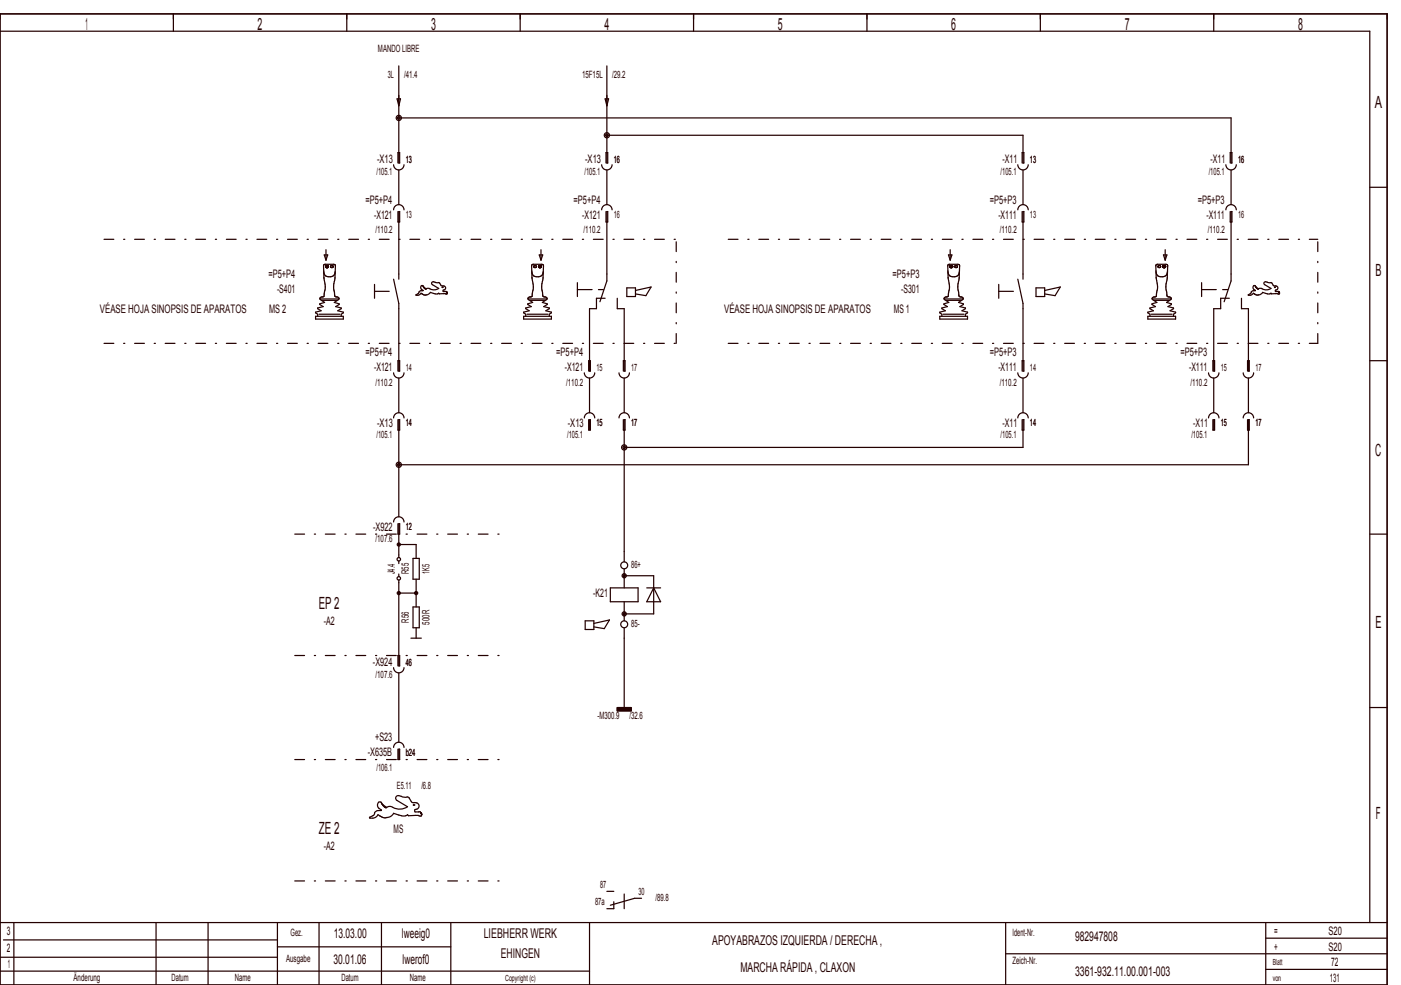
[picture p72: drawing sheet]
<svg xmlns="http://www.w3.org/2000/svg" width="404mm" height="284mm" viewBox="0 0 404 284" stroke-linecap="round" stroke-linejoin="round" font-family="sans-serif">
<defs><g id="words">
<g font-size="4.8" fill="#240000">
<text x="24.6" y="8.6">1</text>
<text x="74.3" y="8.6">2</text>
<text x="124.3" y="8.6">3</text>
<text x="174.3" y="8.6">4</text>
<text x="224.3" y="8.6">5</text>
<text x="274.3" y="8.6">6</text>
<text x="324.3" y="8.6">7</text>
<text x="374.3" y="8.6">8</text>
<text x="396.5" y="31.1">A</text>
<text x="396.7" y="79.6">B</text>
<text x="396.6" y="131.6">C</text>
<text x="91.9" y="175.6">EP 2</text>
<text x="396.7" y="181.1">E</text>
<text x="396.8" y="236.1">F</text>
<text x="91.9" y="240.6">ZE 2</text>
</g>
<g font-size="3.9" fill="#240000">
<text x="96.2" y="270.3">13.03.00</text>
<text x="115.9" y="270.3">lweeig0</text>
<text x="139.5" y="270.3">LIEBHERR WERK</text>
<text x="205.4" y="272.3">APOYABRAZOS IZQUIERDA / DERECHA ,</text>
<text x="310" y="271.3">982947808</text>
<text x="96.2" y="277.8">30.01.06</text>
<text x="116.1" y="277.8">lwerof0</text>
<text x="144.4" y="276.3">EHINGEN</text>
<text x="213.5" y="280.3">MARCHA RÁPIDA , CLAXON</text>
<text x="310" y="281.3">3361­932.11.00.001­003</text>
</g>
<g font-size="3.4" fill="#240000">
<text x="108.7" y="47.1">­X13</text>
<text x="168.7" y="47.1">­X13</text>
<text x="289.1" y="47.1">­X11</text>
<text x="349.1" y="47.1">­X11</text>
<text x="105.4" y="58.7">=P5+P4</text>
<text x="165.4" y="58.7">=P5+P4</text>
<text x="285.4" y="58.7">=P5+P3</text>
<text x="345.4" y="58.7">=P5+P3</text>
<text x="107.9" y="63.1">­X121</text>
<text x="167.9" y="63.1">­X121</text>
<text x="287.9" y="63.1">­X111</text>
<text x="347.9" y="63.1">­X111</text>
<text x="77.4" y="80.1">=P5+P4</text>
<text x="257.4" y="80.1">=P5+P3</text>
<text x="79.9" y="84.4">­S401</text>
<text x="259.9" y="84.4">­S301</text>
<text x="28.8" y="90.1">VÉASE HOJA SINOPSIS DE APARATOS</text>
<text x="77.6" y="90.1">MS 2</text>
<text x="208.8" y="90.1">VÉASE HOJA SINOPSIS DE APARATOS</text>
<text x="257.7" y="90.1">MS 1</text>
<text x="105.4" y="102.7">=P5+P4</text>
<text x="107.9" y="107.1">­X121</text>
<text x="160.4" y="102.7">=P5+P4</text>
<text x="162.9" y="107.1">­X121</text>
<text x="285.4" y="102.7">=P5+P3</text>
<text x="287.9" y="107.1">­X111</text>
<text x="340.4" y="102.7">=P5+P3</text>
<text x="342.9" y="107.1">­X111</text>
<text x="108.7" y="123.1">­X13</text>
<text x="163.7" y="123.1">­X13</text>
<text x="289.1" y="123.1">­X11</text>
<text x="344.1" y="123.1">­X11</text>
<text x="107.6" y="153.1">­X922</text>
<text x="171.1" y="172.1">­K21</text>
<text x="93.4" y="180.1">­A2</text>
<text x="107.5" y="192.1">­X924</text>
<text x="108.2" y="213.7">+S23</text>
<text x="106" y="218.1">­X635B</text>
<text x="93.4" y="245.1">­A2</text>
<text x="113.5" y="240.1">MS</text>
<text x="2" y="269.6">3</text>
<text x="367.5" y="269.6">=</text>
<text x="383.1" y="269.6">S20</text>
<text x="2" y="274.6">2</text>
<text x="367.5" y="274.1">+</text>
<text x="383.1" y="274.1">S20</text>
<text x="2.2" y="279.1">1</text>
<text x="383.9" y="278.6">72</text>
<text x="383.5" y="283.1">131</text>
</g>
<g font-size="2.9" fill="#240000">
<text x="109" y="14.9">MANDO LIBRE</text>
<text x="111.8" y="22.4">3L</text>
<text x="116.5" y="22.4">/41.4</text>
<text x="167.8" y="22.4">15F15L</text>
<text x="176.5" y="22.4">/29.2</text>
<text x="117" y="46.9">13</text>
<text x="177" y="46.9">16</text>
<text x="297" y="46.9">13</text>
<text x="357" y="46.9">16</text>
<text x="108.6" y="50.4">/105.1</text>
<text x="168.6" y="50.4">/105.1</text>
<text x="288.6" y="50.4">/105.1</text>
<text x="348.6" y="50.4">/105.1</text>
<text x="117" y="62.9">13</text>
<text x="177" y="62.9">16</text>
<text x="297" y="62.9">13</text>
<text x="357" y="62.9">16</text>
<text x="108.3" y="67.3">/110.2</text>
<text x="168.3" y="67.3">/110.2</text>
<text x="288.3" y="67.3">/110.2</text>
<text x="348.3" y="67.3">/110.2</text>
<text x="117" y="106.9">14</text>
<text x="172" y="106.9">15</text>
<text x="182" y="106.9">17</text>
<text x="297" y="106.9">14</text>
<text x="352" y="106.9">15</text>
<text x="362" y="106.9">17</text>
<text x="108.3" y="111.3">/110.2</text>
<text x="163.3" y="111.3">/110.2</text>
<text x="288.3" y="111.3">/110.2</text>
<text x="343.3" y="111.3">/110.2</text>
<text x="117" y="122.9">14</text>
<text x="172" y="122.9">15</text>
<text x="182" y="122.9">17</text>
<text x="297" y="122.9">14</text>
<text x="352" y="122.9">15</text>
<text x="362" y="122.9">17</text>
<text x="108.6" y="126.4">/105.1</text>
<text x="163.6" y="126.4">/105.1</text>
<text x="288.6" y="126.4">/105.1</text>
<text x="343.6" y="126.4">/105.1</text>
<text x="117" y="152.9">12</text>
<text x="108.3" y="156.4">/107.6</text>
<text x="113.9" y="165.6" transform="rotate(-90 113.9 165.6)">J4.4</text>
<text x="117.9" y="165.5" transform="rotate(-90 117.9 165.5)">R55</text>
<text x="123.9" y="165.5" transform="rotate(-90 123.9 165.5)">1K5</text>
<text x="182" y="163.9">86+</text>
<text x="117.9" y="179.5" transform="rotate(-90 117.9 179.5)">R56</text>
<text x="123.9" y="180.1" transform="rotate(-90 123.9 180.1)">500R</text>
<text x="182" y="180.9">85­</text>
<text x="117" y="191.9">46</text>
<text x="108.3" y="195.4">/107.6</text>
<text x="172.3" y="207.4">­M300.9</text>
<text x="181.5" y="207.4">/32.6</text>
<text x="117" y="217.9">b24</text>
<text x="108.6" y="222.3">/106.1</text>
<text x="114.5" y="227.4">E5.11</text>
<text x="121.5" y="227.4">/6.8</text>
<text x="173.1" y="256">87</text>
<text x="184.1" y="258">30</text>
<text x="171.6" y="261">87a</text>
<text x="189" y="259.9">/89.8</text>
<text x="83.8" y="269.9">Gez.</text>
<text x="292" y="269.9">Ident­Nr.</text>
<text x="82.5" y="277.4">Ausgabe</text>
<text x="292" y="277.9">Zeich­Nr.</text>
<text x="21.2" y="282.9">Änderung</text>
<text x="49.5" y="282.9">Datum</text>
<text x="67.7" y="282.9">Name</text>
<text x="98.5" y="282.9">Datum</text>
<text x="118.2" y="282.9">Name</text>
</g>
<g font-size="2.4" fill="#240000">
<text x="367" y="278.3">Blatt</text>
<text x="145.7" y="282.8">Copyright (c)</text>
<text x="367" y="282.8">von</text>
</g>
</g></defs>
<g fill="none" stroke="#240000" stroke-width=".35">
<path d="M0 4h400v280h-400zM0 9h395v257M50 4v5M100 4v5M115 19v28h.2v-3h-.4v3M150 4v5M175 19v28h.3v-3h-.6v3M200 4v5M250 4v5M300 4v5M350 4v5M114.5 28.5h1l-.5 2z"/>
<path d="M115 34h240v13h.2v-3h-.4v3M174.5 28.5h1l-.5 2zM175 39h120v8h.2v-3h-.5v3M113.5 47.5a1.5 1.5 0 0 0 1.5 1.5 1.5 1.5 0 0 0 1.5-1.5M115 49v10M173.5 47.5a1.5 1.5 0 0 0 1.5 1.5 1.5 1.5 0 0 0 1.5-1.5M175 49v10M293.5 47.5a1.5 1.5 0 0 0 1.5 1.5 1.5 1.5 0 0 0 1.5-1.5M295 49v10M353.5 47.5a1.5 1.5 0 0 0 1.5 1.5 1.5 1.5 0 0 0 1.5-1.5M355 49v10M395 54h5"/>
<path d="M93.3 78.1a1.66 1.66 0 0 0 1.6 1.7 1.66 1.66 0 0 0 1.8-1.5M93.4 76.3l2.8-.1 .5 .2-.1 3.6a9.1 9.1 0 0 0 .1 5.5l.9 .3 .2 .4h-5.6l.2-.4 .8-.2a8.3 8.3 0 0 0 .2-5.6zM93.5 73.5h1l-.5 1.5zM93.9 76.9h.1M93.9 76.8h.1M93.9 76.9v.1M93.9 77h.1M94 76.7v.3M94 76.7h.1M94 77v.1M94 76.7l-.1 .1M94 72v3"/>
<path d="M94 76.6h.6M94 76.6v.5M94 77.1h.1M94 76.6v.1M94.1 77.1h.1M94.1 76.6h-.1M94.1 76.6v.5M94.1 77.1h.4M94.1 76.6h.1M94.1 76.6h.4M94.1 77.1l.1 .1M94.2 77.1v.1"/>
<path d="M94.2 76.6h.1M94.2 76.6h-.1M94.4 77.1v.1M94.4 76.6h.1M94.5 76.6h.1M94.5 77.1l-.1 .1M94.5 77.1h.1M94.5 76.6v.5M94.6 76.7h.1M94.6 76.6v.5M94.6 76.6v.1M94.6 77.1h-.1"/>
<path d="M94.6 76.8h.1M94.6 76.7v.3M94.6 76.7l.1 .1M94.6 77v.1M94.7 77h-.1M94.7 76.8h.1M94.7 76.9v.1M94.7 76.8v.1M95.4 76.6a.34 .34 0 0 0 .3 .6 .34 .34 0 0 0 .3-.6M95.5 76.6h.4M95.5 76.6h-.1M95.9 76.6h.1"/>
<path d="M113.5 60.5a1.5 1.5 0 0 1 1.5-1.5 1.5 1.5 0 0 1 1.5 1.5M114.8 61v3h.4v-3h-.2v19.5M153.3 78.1a1.66 1.66 0 0 0 1.6 1.7 1.66 1.66 0 0 0 1.8-1.5M153.4 76.3l2.8-.1 .5 .2-.1 3.6a9.1 9.1 0 0 0 .1 5.5l.9 .3 .2 .4h-5.6l.2-.4 .8-.2a8.3 8.3 0 0 0 .2-5.6zM154.5 77.1h.1M155.3 76.9h.1M155.3 76.8h.1M155.3 76.9v.1M155.3 77h.1M155.3 76.8v.2M155.4 76.7h.1M155.4 76.7v.3"/>
<path d="M155.4 76.7l-.1 .1M155.4 77v.1M155.4 76.6h.6M155.4 77.1h.1M155.4 76.6v.5M155.4 76.6v.1M155.5 76.6h-.1M155.5 77.1h.1M155.5 77.1h.4M155.5 76.6v.5M155.5 73.5h1l-.5 1.5zM155.5 76.6h.4"/>
<path d="M155.5 76.6h.1M155.5 77.1l.1 .1M155.6 77.1v.1M155.6 76.6h.1M155.6 76.6h-.1M155.8 77.1v.1M155.8 76.6h.1M155.9 76.6h.1M155.9 77.1l-.1 .1M155.9 77.1h.1M155.9 76.6v.5M156 76.7h.1"/>
<path d="M156 76.6v.5M156 77.1h-.1M156 76.6v.1M156 72v3M156 76.8h.1M156 76.7l.1 .1M156.1 77l-.1 .1M156.1 76.8v.2M156.1 76.8h.1M156.1 76.9v.1M173.5 60.5a1.5 1.5 0 0 1 1.5-1.5 1.5 1.5 0 0 1 1.5 1.5M174.7 61v3h.6v-3h-.3v20l-2 6"/>
<path d="M273.3 78.1a1.66 1.66 0 0 0 1.6 1.7 1.66 1.66 0 0 0 1.8-1.5M273.4 76.3l2.8-.1 .5 .2-.1 3.6a9.1 9.1 0 0 0 .1 5.5l.9 .3 .2 .4h-5.6l.2-.4 .8-.2a8.3 8.3 0 0 0 .2-5.6zM273.5 73.5h1l-.5 1.5zM273.9 76.9h.1M273.9 76.8h.1M273.9 76.8v.1M273.9 76.9v.1M273.9 77h.1M274 76.7h.1M274 76.7v.3M274 77v.1M274 76.7l-.1 .1"/>
<path d="M274 72v3M274 76.6h.6M274 77.1h.1M274 76.6v.5M274 76.6v.1M274.1 77.1h.1M274.1 76.6h-.1M274.1 77.1h.4M274.1 76.6v.5M274.1 76.6h.4M274.1 76.6h.1M274.1 77.1l.1 .1"/>
<path d="M274.2 77.1v.1M274.2 76.6h.1M274.2 76.6h-.1M274.4 77.1v.1M274.4 76.6h.1M274.5 76.6h.1M274.5 77.1l-.1 .1M274.5 77.1h.1M274.5 76.6v.5M274.6 76.7h.1M274.6 76.6v.5M274.6 76.6v.1"/>
<path d="M274.6 77.1h-.1M274.6 76.8h.1M274.6 76.7v.3M274.6 76.7l.1 .1M274.6 77v.1M274.7 77h-.1M274.7 76.8h.1M274.7 76.9v.1M275.9 77.1h.1M293.5 60.5a1.5 1.5 0 0 1 1.5-1.5 1.5 1.5 0 0 1 1.5 1.5M294.7 61v3h.5v-3h-.2v19.5M333.3 78.1a1.66 1.66 0 0 0 1.6 1.7 1.66 1.66 0 0 0 1.8-1.5"/>
<path d="M333.4 76.3l2.8-.1 .5 .2-.1 3.6a9.1 9.1 0 0 0 .1 5.5l.9 .3 .2 .4h-5.6l.2-.4 .8-.2a8.3 8.3 0 0 0 .2-5.6zM333.9 77a.38 .38 0 0 1 .4-.4 .38 .38 0 0 1 .4 .4M333.9 77h.1M334 77h.6M334.7 77h-.1M335.3 76.9h.1M335.3 76.8h.1M335.3 76.9v.1M335.3 77h.1M335.3 76.8v.2M335.4 76.7h.1M335.4 76.7v.3"/>
<path d="M335.4 76.7l-.1 .1M335.4 77v.1M335.4 76.6h.6M335.4 77.1h.1M335.4 76.6v.5M335.4 76.6v.1M335.5 77.1h.1M335.5 77.1h.4M335.5 73.5h1l-.5 1.5zM335.5 76.6h.4M335.5 76.6v.5M335.5 76.6h-.1"/>
<path d="M335.5 77.1l.1 .1M335.6 77.1v.1M335.6 76.6h.1M335.6 76.6h-.1M335.8 77.1v.1M335.8 76.6h.1M335.9 76.6h.1M335.9 77.1l-.1 .1M335.9 77.1h.1M335.9 76.6v.5M336 76.7h.1M336 77.1h-.1"/>
<path d="M336 76.6v.1M336 72v3M336 76.8h.1M336 76.7v.3M336 77v.1M336 76.7l.1 .1M336.1 77h-.1M336.1 76.8v.2M336.1 76.8h.1M336.1 76.9v.1M353.5 60.5a1.5 1.5 0 0 1 1.5-1.5 1.5 1.5 0 0 1 1.5 1.5M354.8 61v3h.4v-3h-.2v20l-2 6"/>
<path d="M91 91.2h8v.8h-8zM92 90.6h6M92.4 86.2v.2l1.2 .8-1.4 .4v.2l1 .6-1.6 .4v.2l1 .6-1.6 .4 .6 .6v.6M92.8 86.6h4.4M97.6 86.2v.2l-1.2 .8 1.4 .4v.2l-1 .6 1.6 .4v.2l-1 .6 1.6 .4-.6 .6v.6M108 82v4M113.5 80.5l1.5 7v19.5h.2v-3h-.4v3M120.5 84.7l-.6 .3 .6 .1M120.8 84.2l-.3 .5M122.1 82.6l.8 .7M122.2 82.9h.1M122.6 83.3h.1"/>
<path d="M122.9 83.3h-.2l-.8-.9a.56 .56 0 0 0-.6 .3 .56 .56 0 0 0 .2 .7l.4 .4a.93 .93 0 0 0-1.1 .4M123 85h-.8l-.8-.5-.4 .5-.5 .1M126.5 83.2l-1.9-1.2v-.6l.4-.2 .9 .3h.7l.7 .9h.3a.69 .69 0 0 1 .9 .6 .69 .69 0 0 1-.8 .8l.1 .3h.9M126.5 83.1a2.92 2.92 0 0 1-3.1 0l-.5 .2M127.5 82.9h.3zM127.6 82.9h-.1M128.7 84.1l.1 .1M128.8 84.2l.1 .2M128.8 84.2l.2 .2-.2 .4-2.1-.1-.2-.2-.8 .3-1.6-.5-.5 .5-.7 .2M151 91.2h8v.8h-8zM152 90.6h6M152.4 86.2v.2l1.2 .8-1.4 .4v.2l1 .6-1.6 .4v.2l1 .6-1.6 .4 .6 .6v.6"/>
<path d="M152.8 86.6h4.4M157.6 86.2v.2l-1.2 .8 1.4 .4v.2l-1 .6 1.6 .4v.2l-1 .6 1.6 .4-.6 .6v.6M166.5 81.5v4M174.5 86h-2.5v3h-2v18h.2v-3h-.5v3M178 86v3h2v18h.3v-3h-.5v3M180.7 83h2.5v2.5h-2.5zM183.2 83.8l4.5-1-1.4 2.5-3.1-.5M271 91.2h8v.8h-8zM272 90.6h6M272.4 86.2v.2l1.2 .8-1.4 .4v.2l1 .6-1.6 .4v.2l1 .6-1.6 .4 .6 .6v.6M272.8 86.6h4.4M277.6 86.2v.2l-1.2 .8 1.4 .4v.2l-1 .6 1.6 .4v.2l-1 .6 1.6 .4-.6 .6v.6"/>
<path d="M288 82v4M293.5 80.5l1.5 7v19.5h.2v-3h-.5v3M298.8 83h2.5v2.5h-2.5zM301.3 83.8l4.4-1-1.5 2.5-2.9-.5M331 91.2h8v.8h-8zM332 90.6h6M332.4 86.2v.2l1.2 .8-1.4 .4v.2l1 .6-1.6 .4v.2l1 .6-1.6 .4 .6 .6v.6M332.8 86.6h4.4M337.6 86.2v.2l-1.2 .8 1.4 .4v.2l-1 .6 1.6 .4v.2l-1 .6 1.6 .4-.6 .6v.6M346.5 81.5v4M354.5 86h-2.5v3h-2v18h.2v-3h-.5v3M358 86v3h2v18h.2v-3h-.4v3"/>
<path d="M360.8 84.2l-.1 .4-.7 .4a.99 .99 0 0 0 1.4-.5l.8 .5h.8M362.1 82.6l.8 .7M362.2 82.9h.1M362.6 83.3h.1M362.9 83.3h-.2l-.8-.9a.56 .56 0 0 0-.6 .3 .56 .56 0 0 0 .2 .7l.4 .4a.93 .93 0 0 0-1.1 .4M366.5 83.2l-1.9-1.2v-.6l.4-.2 .9 .3h.7l.7 .9h.3a.69 .69 0 0 1 .9 .6 .69 .69 0 0 1-.8 .8l.1 .3 .8-.1 .2 .2M366.5 83.1a2.92 2.92 0 0 1-3.1 0l-.5 .2M367.5 82.9h.3zM367.6 82.9h-.1M368.8 84.2l.1 .2M368.8 84.2l.2 .2-.2 .4-2.1-.1-.2-.2-.8 .3-1.6-.5-.5 .5-.7 .2M113.5 107.5a1.5 1.5 0 0 0 1.5 1.5 1.5 1.5 0 0 0 1.5-1.5"/>
<path d="M115 109v10M168.5 107.5a1.5 1.5 0 0 0 1.5 1.5 1.5 1.5 0 0 0 1.5-1.5M170 109v10M178.5 107.5a1.5 1.5 0 0 0 1.5 1.5 1.5 1.5 0 0 0 1.5-1.5M180 109v10M293.5 107.5a1.5 1.5 0 0 0 1.5 1.5 1.5 1.5 0 0 0 1.5-1.5M295 109v10M348.5 107.5a1.5 1.5 0 0 0 1.5 1.5 1.5 1.5 0 0 0 1.5-1.5M350 109v10M358.5 107.5a1.5 1.5 0 0 0 1.5 1.5 1.5 1.5 0 0 0 1.5-1.5M360 109v10M395 104h5"/>
<path d="M113.5 120.5a1.5 1.5 0 0 1 1.5-1.5 1.5 1.5 0 0 1 1.5 1.5M114.8 121v3h.4v-3h-.2v28M168.5 120.5a1.5 1.5 0 0 1 1.5-1.5 1.5 1.5 0 0 1 1.5 1.5M169.7 121v3h.5v-3h-.2v3M178.5 120.5a1.5 1.5 0 0 1 1.5-1.5 1.5 1.5 0 0 1 1.5 1.5M179.8 121v3h.5v-3h-.3v41M293.5 120.5a1.5 1.5 0 0 1 1.5-1.5 1.5 1.5 0 0 1 1.5 1.5M294.7 121v3h.5v-3h-.2v8h-115M348.5 120.5a1.5 1.5 0 0 1 1.5-1.5 1.5 1.5 0 0 1 1.5 1.5M349.7 121v3h.5v-3h-.2v3M358.5 120.5a1.5 1.5 0 0 1 1.5-1.5 1.5 1.5 0 0 1 1.5 1.5M359.8 121v3h.4v-3h-.2v13h-245"/>
<path d="M113.5 150.5a1.5 1.5 0 0 1 1.5-1.5 1.5 1.5 0 0 1 1.5 1.5M114.8 151v3h.4v-3h-.2v9.8M115 157h5v4M395 154h5M115 161.8v.7M115 165.5v.8M115 167.3v24.7h.2v-3h-.4v3M115 171h5M119.1 161h1.8v6h-1.8zM119.1 175h1.8v6h-1.8zM120 167v8M168.8 179h2.5v2.5h-2.5z"/>
<path d="M171.3 179.8l4.5-1-1.5 2.5-3-.5M176 169.5h8v4h-8zM180 164v5.5M180 173.5v5.5M180 166h8.5v11h-8.5M186.5 169.5h4M188.5 169.5l2 4h-4zM113.5 192.5a1.5 1.5 0 0 0 1.5 1.5 1.5 1.5 0 0 0 1.5-1.5M115 194v20M118.5 184h3M120 181v3M180 181v23"/>
<path d="M113.5 215.5a1.5 1.5 0 0 1 1.5-1.5 1.5 1.5 0 0 1 1.5 1.5M114.8 216v3h.4v-3h-.2v3M178 204h4v1h-4zM178 204.9h4M178 204.8h4M178 204.7h4M178 204.6h4M178 204.5h4M178 204.4h4M178 204.3h4M178 204.2h4M178 204.1h4"/>
<path d="M395 204h5M108 234.4l-.3 .7-1.2 .7a1.88 1.88 0 0 0 2.5-.9l.6 .4a2.06 2.06 0 0 0 2 .4M110.1 231.7l1.4 1.1M111.5 232.8h-.5l-1.1-1.5a.93 .93 0 0 0-1.1 .6 .93 .93 0 0 0 .4 1.1l.7 .7a1.59 1.59 0 0 0-1.9 .7M113.3 232.8l-.7-.3-1.1 .3M114.5 230.8l3 1.8-1.7 .7-1.3-.1-1.2-.4M115.8 235.2l-2.3-.7-1 1-1 .2M117 235.2h-1.2M117.4 229.8l.5 .1 .8 1.4 .5 .2a1.05 1.05 0 0 1 1.5 .6 1.05 1.05 0 0 1-1 1.3v.7l1.3-.1 .3 .3M117.4 229.8h-1l-1.4-.4a.75 .75 0 0 0-.9 .5 .75 .75 0 0 0 .4 .9M119.2 232.1h.4M119.3 232.1h-.1"/>
<path d="M119.6 232.1h-.4M121.3 234.3l.3 .5M121.3 234.3l.3 .3-.2 .7-.8-.2-2.8 .1-.3-.3-.5 .3M121.6 234.7l-.3-.4 .3 .6M175 257h2M185 259h-2l-7 2M0 276h80M0 266h400M1 271h79M4 266v18M45 266v18M60 266v18"/>
<path d="M80 266v18M80 273h50M92 266v18M110 266v18M130 266v18M170 266v18M177 260v2h-2M290 266v18M290 275h110M365 266v18M365 279.5h35M365 270.5h35"/>
<path d="M0 280h170"/>
<circle cx="115" cy="34" r=".75"/>
<circle cx="115" cy="34" r=".38"/>
<circle cx="175" cy="39" r=".75"/>
<circle cx="175" cy="39" r=".38"/>
<circle cx="154.3" cy="76.9" r=".37"/>
<circle cx="275.7" cy="76.9" r=".37"/>
<circle cx="115" cy="134" r=".75"/>
<circle cx="115" cy="134" r=".38"/>
<circle cx="180" cy="129" r=".75"/>
<circle cx="180" cy="129" r=".38"/>
<circle cx="115" cy="157" r=".45"/>
<circle cx="115" cy="157" r=".22"/>
<circle cx="115" cy="171" r=".45"/>
<circle cx="115" cy="161.3" r=".5"/>
<circle cx="115" cy="166.8" r=".5"/>
<circle cx="115" cy="171" r=".22"/>
<circle cx="120" cy="171" r=".45"/>
<circle cx="120" cy="171" r=".23"/>
<circle cx="180" cy="163" r="1"/>
<circle cx="180" cy="180" r="1"/>
<circle cx="180" cy="177" r=".6"/>
<circle cx="180" cy="166" r=".6"/>
<circle cx="180" cy="177" r=".3"/>
<circle cx="180" cy="166" r=".3"/>
</g>
<path d="M108 84h5M166.5 83.5h7.5M288 84h5M346.5 83.5h7.5M180 262v-6" fill="none" stroke="#240000" stroke-width=".35" stroke-dasharray="4.2 1.8"/>
<g fill="#240000" stroke="#240000" stroke-width=".35">
<path d="M94.1 76.6h.4v.5h-.4z"/>
<path d="M94.1 76.6h.4z"/>
<path d="M94.1 77.1h.4z"/>
<path d="M94 76.6l.1 .5z"/>
<path d="M94 76.7v.3z"/>
<path d="M93.9 76.8l.1 .2z"/>
<path d="M94.5 76.6l.1 .5z"/>
<path d="M94.6 76.7v.3z"/>
<path d="M94.6 76.8l.1 .2z"/>
<path d="M94.7 76.8v.2z"/>
<path d="M155.5 76.6h.4v.5h-.4z"/>
<path d="M155.5 76.6h.4z"/>
<path d="M155.5 77.1h.4z"/>
<path d="M155.4 76.6l.1 .5z"/>
<path d="M155.4 76.7v.3z"/>
<path d="M155.3 76.8l.1 .2z"/>
<path d="M155.9 76.6l.1 .5z"/>
<path d="M156 76.7v.3z"/>
<path d="M156 76.8l.1 .2z"/>
<path d="M156.1 76.8v.2z"/>
<path d="M274.1 76.6h.4v.5h-.4z"/>
<path d="M274.1 76.6h.4z"/>
<path d="M274.1 77.1h.4z"/>
<path d="M274 76.6l.1 .5z"/>
<path d="M274 76.7v.3z"/>
<path d="M273.9 76.8l.1 .2z"/>
<path d="M274.5 76.6l.1 .5z"/>
<path d="M274.6 76.7v.3z"/>
<path d="M274.6 76.8l.1 .2z"/>
<path d="M274.7 76.8v.2z"/>
<path d="M335.5 76.6h.4v.5h-.4z"/>
<path d="M335.5 76.6h.4z"/>
<path d="M335.5 77.1h.4z"/>
<path d="M335.4 76.6l.1 .5z"/>
<path d="M335.4 76.7v.3z"/>
<path d="M335.3 76.8l.1 .2z"/>
<path d="M335.9 76.6l.1 .5z"/>
<path d="M336 76.7v.3z"/>
<path d="M336 76.8l.1 .2z"/>
<path d="M336.1 76.8v.2z"/>
</g>
<path d="M30 69h165M210 69h170M30 99h165M195 99v-30M210 99h170M380 99v-30M85 154h60M85 189h60M85 219h60M85 254h60" fill="none" stroke="#240000" stroke-width=".35" stroke-dasharray="2.8 2.8 .4 2.8"/>
<use href="#words"/>
</svg>
